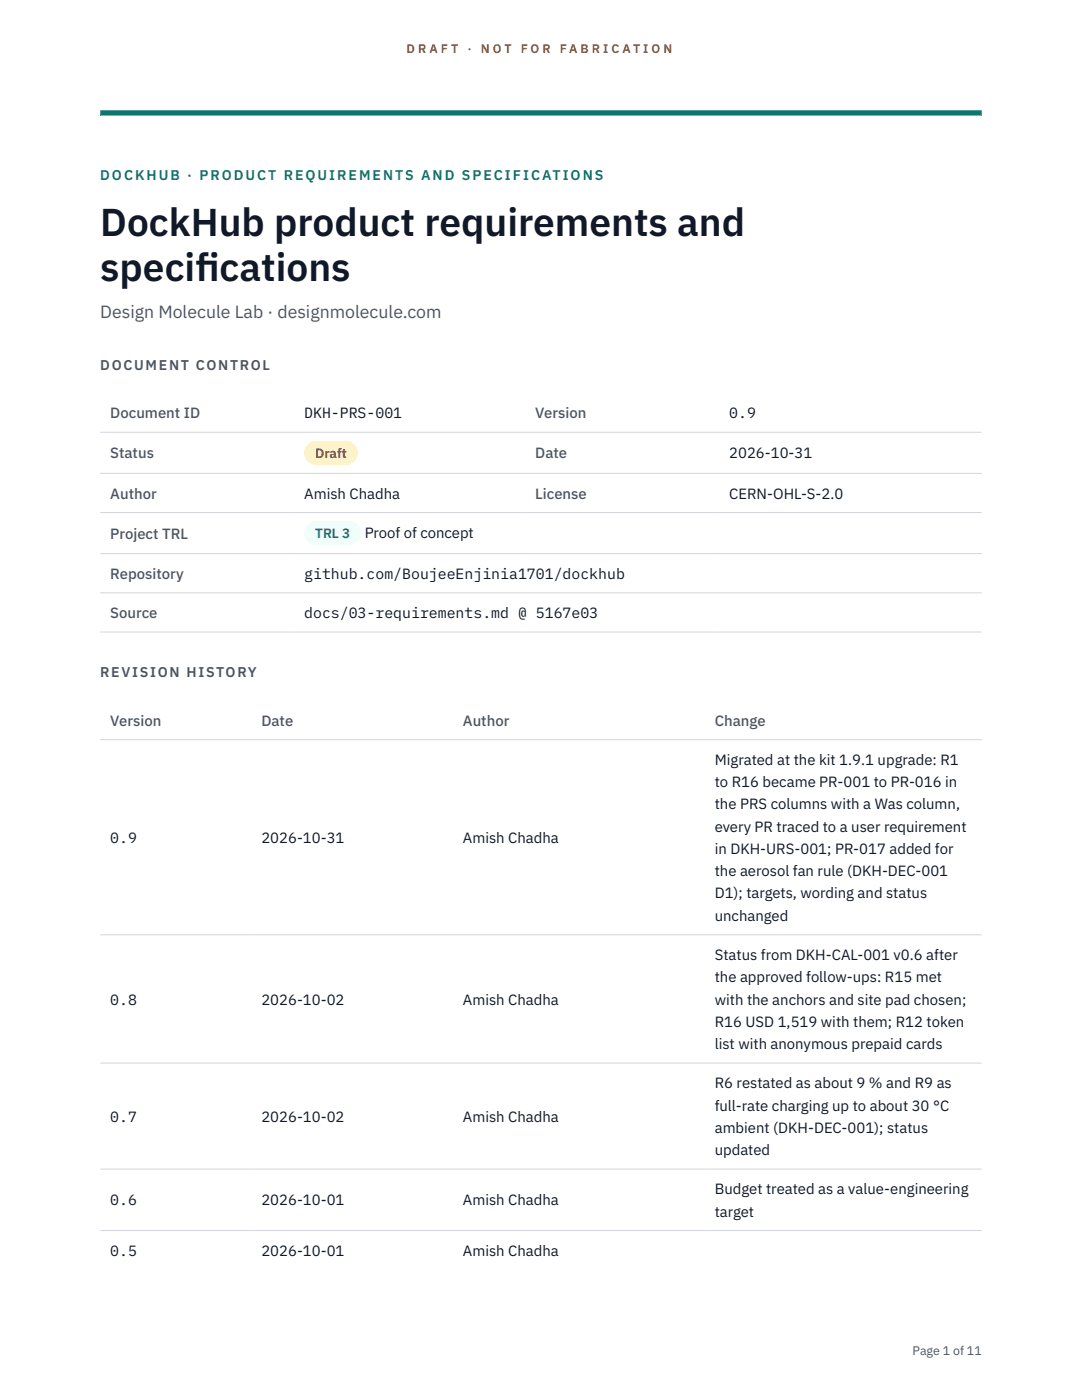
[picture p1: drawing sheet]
<svg xmlns="http://www.w3.org/2000/svg" width="216mm" height="279mm" viewBox="0 0 216 279" stroke-linecap="round" stroke-linejoin="round" font-family="sans-serif">
<defs><g id="words">
<g font-size="7.8" fill="#111827">
<text x="20" y="47.1">DockHub product requirements and</text>
<text x="20" y="56">specif</text>
<text x="39" y="56">ications</text>
</g>
<text font-size="3.5" fill="#4b5563" x="20" y="63.5">Design Molecule Lab · designmolecule.com</text>
<g font-size="3" fill="#4b5563">
<text x="22" y="83.5">Document ID</text>
<text x="106.8" y="83.5">Version</text>
<text x="22" y="91.5">Status</text>
<text x="106.8" y="91.5">Date</text>
<text x="22" y="99.5">Author</text>
<text x="106.8" y="99.5">License</text>
<text x="22" y="107.5">Project TRL</text>
<text x="22" y="115.5">Repository</text>
<text x="22" y="123.3">Source</text>
<text x="22" y="144.8">Version</text>
<text x="52.2" y="144.8">Date</text>
<text x="92.4" y="144.8">Author</text>
<text x="142.6" y="144.8">Change</text>
</g>
<g font-size="3" fill="#111827">
<text x="60.7" y="83.5">DKH-PRS-001</text>
<text x="145.5" y="83.5">0.9</text>
<text x="145.5" y="91.5">2026-10-31</text>
<text x="60.7" y="99.5">Amish Chadha</text>
<text x="145.5" y="99.5">CERN-OHL-S-2.0</text>
<text x="72.8" y="107.4">Proof of concept</text>
<text x="60.7" y="115.5">github.com/BoujeeEnjinia1701/dockhub</text>
<text x="60.7" y="123.3">docs/03-requirements.md @ 5167e03</text>
<text x="142.6" y="152.6">Migrated at the kit 1.9.1 upgrade: R1</text>
<text x="142.6" y="157.1">to R16 became PR-001 to PR-016 in</text>
<text x="142.6" y="161.5">the PRS columns with a Was column,</text>
<text x="142.6" y="166">every PR traced to a user requirement</text>
<text x="22" y="168.2">0.9</text>
<text x="52.2" y="168.2">2026-10-31</text>
<text x="92.4" y="168.2">Amish Chadha</text>
<text x="142.6" y="170.4">in DKH-URS-001; PR-017 added for</text>
<text x="142.6" y="174.9">the aerosol fan rule (DKH-DEC-001</text>
<text x="142.6" y="179.3">D1); targets, wording and status</text>
<text x="142.6" y="183.8">unchanged</text>
<text x="142.6" y="191.6">Status from DKH-CAL-001 v0.6 after</text>
<text x="142.6" y="196">the approved follow-ups: R15 met</text>
<text x="22" y="200.5">0.8</text>
<text x="52.2" y="200.5">2026-10-02</text>
<text x="92.4" y="200.5">Amish Chadha</text>
<text x="142.6" y="200.5">with the anchors and site pad chosen;</text>
<text x="142.6" y="204.9">R16 USD 1,519 with them; R12 token</text>
<text x="142.6" y="209.4">list with anonymous prepaid cards</text>
<text x="142.6" y="217.2">R6 restated as about 9 % and R9 as</text>
<text x="142.6" y="221.6">full-rate charging up to about 30 °C</text>
<text x="22" y="223.8">0.7</text>
<text x="52.2" y="223.8">2026-10-02</text>
<text x="92.4" y="223.8">Amish Chadha</text>
<text x="142.6" y="226.1">ambient (DKH-DEC-001); status</text>
<text x="142.6" y="230.5">updated</text>
<text x="142.6" y="238.3">Budget treated as a value-engineering</text>
<text x="22" y="240.6">0.6</text>
<text x="52.2" y="240.6">2026-10-01</text>
<text x="92.4" y="240.6">Amish Chadha</text>
<text x="142.6" y="242.8">target</text>
<text x="22" y="250.6">0.5</text>
<text x="52.2" y="250.6">2026-10-01</text>
<text x="92.4" y="250.6">Amish Chadha</text>
</g>
<text font-size="2.8" fill="#0f766e" x="20" y="36">DOCKHUB · PRODUCT REQUIREMENTS AND SPECIFICATIONS</text>
<g font-size="2.8" fill="#4b5563">
<text x="20" y="73.8">DOCUMENT CONTROL</text>
<text x="20" y="135.1">REVISION HISTORY</text>
</g>
<text font-size="2.7" fill="#92400e" x="62.9" y="91.4">Draft</text>
<text font-size="2.7" fill="#0f766e" x="62.9" y="107.4">TRL 3</text>
<g font-size="2.5" fill="#b45309">
<text x="81.1" y="10.5">D R A F T</text>
<text x="93.3" y="10.5">·</text>
<text x="95.9" y="10.5">N O T</text>
<text x="103.9" y="10.5">F O R</text>
<text x="111.7" y="10.5">F A B R I C A T I O N</text>
</g>
<text font-size="2.5" fill="#4b5563" x="182.1" y="270.3">Page 1 of 11</text>
</g></defs>
<path d="M20 23.1h175.9zM20 22h175.9v1.1h-175.9z" fill-rule="evenodd" fill="#0f766e"/>
<path d="M20 86.3h175.9M20 94.5h175.9M20 102.3h175.9M20 110.5h175.9M20 118.3h175.9M20 126.1h175.9M20 147.6h175.9M20 186.6h175.9M20 212.2h175.9M20 233.3h175.9M20 245.6h175.9" fill="none" stroke="#d1d5db" stroke-width=".2"/>
<path d="M60.7 88h10.7v4.8h-10.7z" fill="#fef3c7"/>
<path d="M60.7 104h11.4v4.8h-11.4z" fill="#f0fdfa"/>
<use href="#words"/>
</svg>
